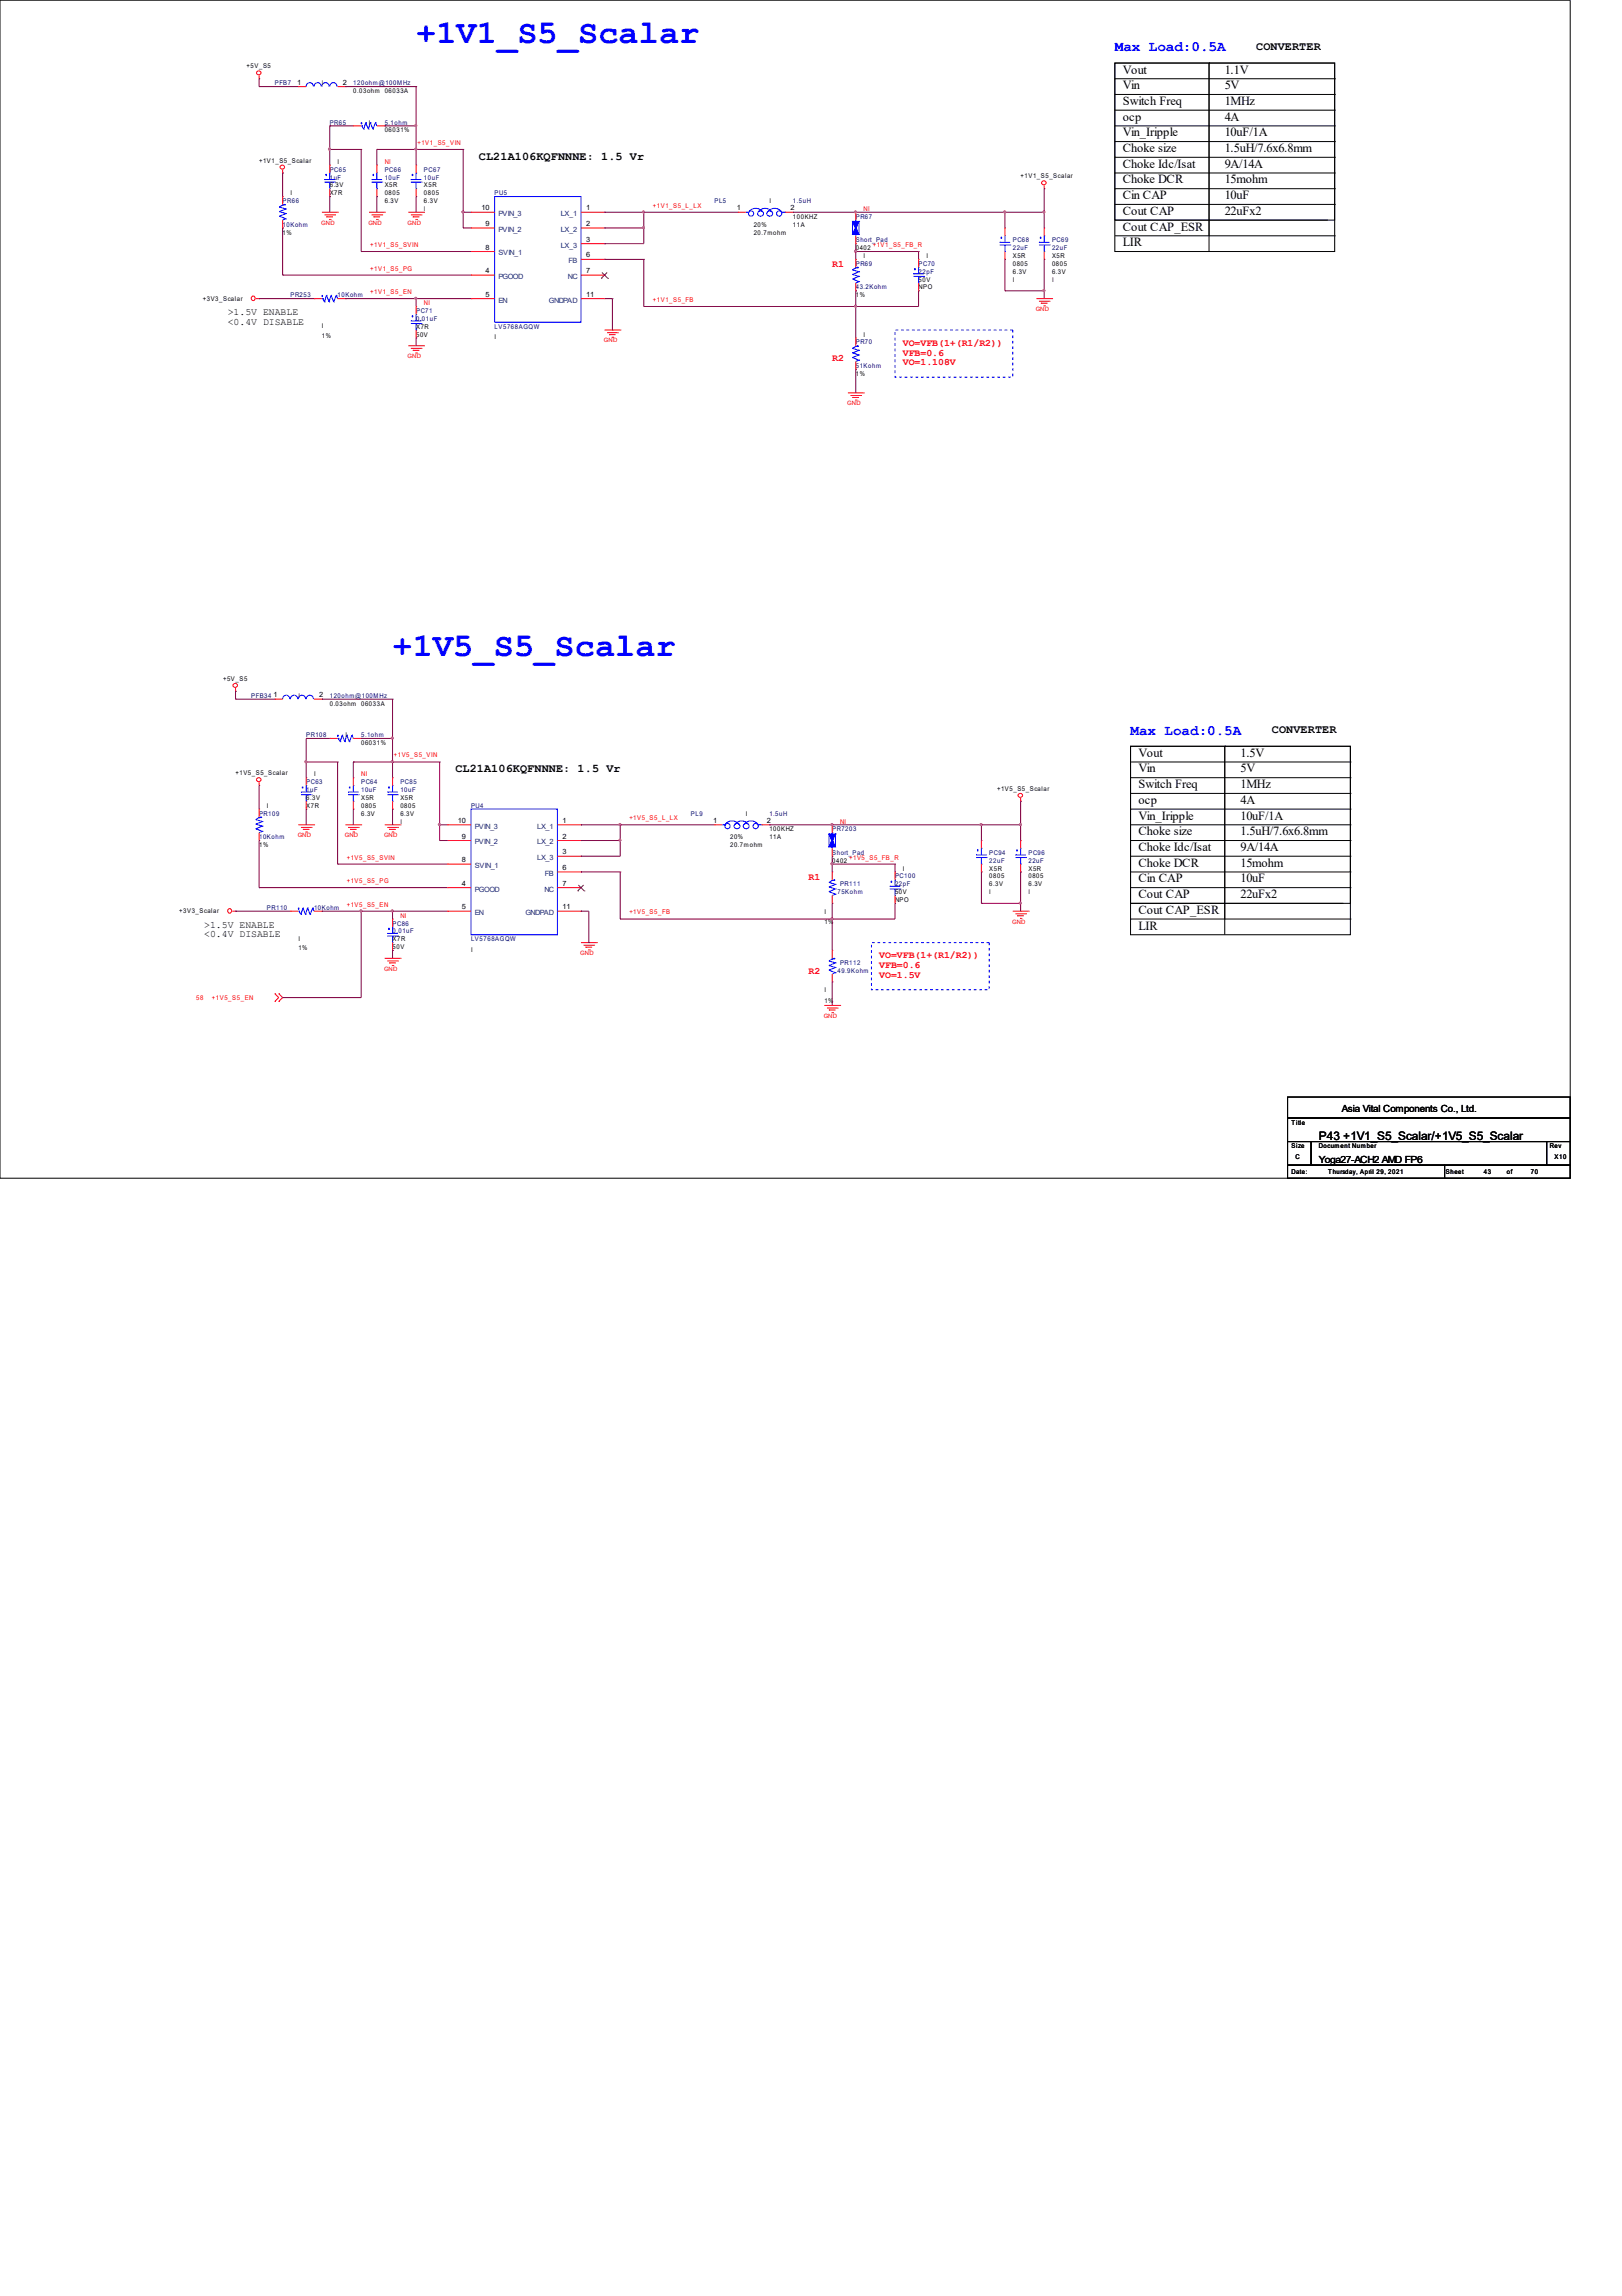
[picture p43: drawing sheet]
<svg xmlns="http://www.w3.org/2000/svg" width="210mm" height="297mm" viewBox="0 0 210 297" stroke-linecap="round" stroke-linejoin="round" font-family="sans-serif">
<defs><g id="words">
<g font-size="4.3" fill="#00f">
<text x="53.8" y="5.6">+1V1_S5_Scalar</text>
<text x="50.8" y="84.9">+1V5_S5_Scalar</text>
</g>
<g font-size="1.9" fill="#00f">
<text x="144.3" y="6.6">Max Load:0.5A</text>
<text x="146.3" y="95">Max Load:0.5A</text>
</g>
<g font-size="1.6">
<text x="145.3" y="11.5">Vin</text>
<text x="145.3" y="9.5">Vout</text>
<text x="158.5" y="9.5">1.1V</text>
<text x="158.5" y="11.5">5V</text>
<text x="145.3" y="13.6">Switch Freq</text>
<text x="145.3" y="17.6">Vin_Iripple</text>
<text x="145.3" y="15.6">ocp</text>
<text x="158.5" y="13.6">1MHz</text>
<text x="158.5" y="15.6">4A</text>
<text x="158.5" y="17.6">10uF/1A</text>
<text x="145.3" y="21.7">Choke Idc/Isat</text>
<text x="145.3" y="23.7">Choke DCR</text>
<text x="145.3" y="19.7">Choke size</text>
<text x="158.5" y="19.7">1.5uH/7.6x6.8mm</text>
<text x="158.5" y="23.7">15mohm</text>
<text x="158.5" y="21.7">9A/14A</text>
<text x="145.3" y="25.8">Cin CAP</text>
<text x="145.3" y="29.8">Cout CAP_ESR</text>
<text x="145.3" y="27.8">Cout CAP</text>
<text x="158.5" y="25.8">10uF</text>
<text x="158.5" y="27.8">22uFx2</text>
<text x="145.3" y="31.9">LIR</text>
<text x="147.3" y="102">Switch Freq</text>
<text x="147.3" y="99.9">Vin</text>
<text x="147.3" y="97.9">Vout</text>
<text x="160.5" y="97.9">1.5V</text>
<text x="160.5" y="99.9">5V</text>
<text x="160.5" y="102">1MHz</text>
<text x="147.3" y="106">Vin_Iripple</text>
<text x="147.3" y="104">ocp</text>
<text x="160.5" y="104">4A</text>
<text x="160.5" y="106">10uF/1A</text>
<text x="147.3" y="110.1">Choke Idc/Isat</text>
<text x="147.3" y="112.1">Choke DCR</text>
<text x="147.3" y="108.1">Choke size</text>
<text x="160.5" y="108.1">1.5uH/7.6x6.8mm</text>
<text x="160.5" y="112.1">15mohm</text>
<text x="160.5" y="110.1">9A/14A</text>
<text x="147.3" y="114.2">Cin CAP</text>
<text x="147.3" y="118.2">Cout CAP_ESR</text>
<text x="147.3" y="116.2">Cout CAP</text>
<text x="160.5" y="114.2">10uF</text>
<text x="160.5" y="116.2">22uFx2</text>
<text x="147.3" y="120.3">LIR</text>
</g>
<g font-size="1.5">
<text x="162.6" y="6.5">CONVERTER</text>
<text x="62" y="20.7">CL21A106KQFNNNE: 1.5 Vr</text>
<text x="164.6" y="94.9">CONVERTER</text>
<text x="58.9" y="99.9">CL21A106KQFNNNE: 1.5 Vr</text>
<text x="170.7" y="147.4">P43 +1V1_S5_Scalar/+1V5_S5_Scalar</text>
</g>
<g font-size="1.3" fill="#f00">
<text x="107.7" y="34.6">R1</text>
<text x="107.7" y="46.8">R2</text>
<text x="116.8" y="44.7">VO=VFB(1+(R1/R2))</text>
<text x="116.8" y="46">VFB=0.6</text>
<text x="116.8" y="47.3">VO=1.108V</text>
<text x="104.6" y="113.8">R1</text>
<text x="113.8" y="124">VO=VFB(1+(R1/R2))</text>
<text x="113.8" y="125.3">VFB=0.6</text>
<text x="104.6" y="126">R2</text>
<text x="113.8" y="126.5">VO=1.5V</text>
</g>
<g font-size="1.3">
<text x="29.5" y="40.8">&gt;1.5V ENABLE</text>
<text x="29.5" y="42">&lt;0.4V DISABLE</text>
<text x="26.4" y="120">&gt;1.5V ENABLE</text>
<text x="26.4" y="121.3">&lt;0.4V DISABLE</text>
<text x="173.7" y="143.9">Asia Vital Components Co., Ltd.</text>
<text x="170.7" y="150.5">Yoga27-ACH2 AMD FP6</text>
</g>
<g font-size=".9">
<text x="38.4" y="11">1</text>
<text x="44.4" y="11">2</text>
<text x="62.3" y="27.2">10</text>
<text x="62.8" y="29.2">9</text>
<text x="75.9" y="27.2">1</text>
<text x="75.9" y="29.2">2</text>
<text x="95.3" y="27.2">1</text>
<text x="102.3" y="27.2">2</text>
<text x="62.8" y="32.3">8</text>
<text x="62.8" y="35.3">4</text>
<text x="75.9" y="35.3">7</text>
<text x="75.9" y="33.3">6</text>
<text x="75.9" y="31.3">3</text>
<text x="62.8" y="38.4">5</text>
<text x="75.9" y="38.4">11</text>
<text x="35.4" y="90.2">1</text>
<text x="41.3" y="90.2">2</text>
<text x="59.3" y="106.5">10</text>
<text x="72.8" y="106.5">1</text>
<text x="92.3" y="106.5">1</text>
<text x="99.2" y="106.5">2</text>
<text x="59.8" y="111.5">8</text>
<text x="59.8" y="108.5">9</text>
<text x="72.8" y="112.6">6</text>
<text x="72.8" y="110.5">3</text>
<text x="72.8" y="108.5">2</text>
<text x="59.8" y="117.6">5</text>
<text x="59.8" y="114.6">4</text>
<text x="72.8" y="117.6">11</text>
<text x="72.8" y="114.6">7</text>
</g>
<g font-size=".9" fill="#004080">
<text x="64.5" y="28">PVIN_3</text>
<text x="72.6" y="28">LX_1</text>
<text x="64.5" y="33">SVIN_1</text>
<text x="64.5" y="30">PVIN_2</text>
<text x="72.6" y="32">LX_3</text>
<text x="72.6" y="30">LX_2</text>
<text x="73.6" y="34.1">FB</text>
<text x="64.5" y="39.1">EN</text>
<text x="64.5" y="36.1">PGOOD</text>
<text x="71" y="39.1">GNDPAD</text>
<text x="73.5" y="36.1">NC</text>
<text x="61.5" y="107.2">PVIN_3</text>
<text x="69.5" y="107.2">LX_1</text>
<text x="61.5" y="112.3">SVIN_1</text>
<text x="61.5" y="109.2">PVIN_2</text>
<text x="69.5" y="111.3">LX_3</text>
<text x="69.5" y="109.2">LX_2</text>
<text x="70.5" y="113.3">FB</text>
<text x="61.5" y="118.4">EN</text>
<text x="61.5" y="115.3">PGOOD</text>
<text x="68" y="118.4">GNDPAD</text>
<text x="70.4" y="115.3">NC</text>
</g>
<g font-size=".8">
<text x="31.9" y="8.8">+5V_S5</text>
<text x="45.7" y="12.1">0.03ohm</text>
<text x="47.8" y="16.1">I</text>
<text x="49.8" y="17.1">06031%</text>
<text x="49.8" y="12.1">06033A</text>
<text x="33.5" y="21">+1V1_S5_Scalar</text>
<text x="43.7" y="21.2">I</text>
<text x="132.1" y="23.1">+1V1_S5_Scalar</text>
<text x="37.6" y="25.3">I</text>
<text x="42.7" y="24.2">6.3V</text>
<text x="42.7" y="25.3">X7R</text>
<text x="49.8" y="26.3">6.3V</text>
<text x="49.8" y="24.2">X5R</text>
<text x="49.8" y="25.3">0805</text>
<text x="54.9" y="26.3">6.3V</text>
<text x="54.9" y="24.2">X5R</text>
<text x="54.9" y="25.3">0805</text>
<text x="97.5" y="29.3">20%</text>
<text x="99.6" y="26.3">I</text>
<text x="102.6" y="28.3">100KHZ</text>
<text x="102.6" y="29.3">11A</text>
<text x="36.6" y="30.3">1%</text>
<text x="97.5" y="30.3">20.7mohm</text>
<text x="110.7" y="32.4">0402</text>
<text x="111.8" y="33.4">I</text>
<text x="119.9" y="33.4">I</text>
<text x="131.1" y="35.4">6.3V</text>
<text x="131.1" y="33.4">X5R</text>
<text x="131.1" y="34.4">0805</text>
<text x="136.1" y="35.4">6.3V</text>
<text x="136.1" y="33.4">X5R</text>
<text x="136.1" y="34.4">0805</text>
<text x="26.2" y="38.9">+3V3_Scalar</text>
<text x="110.7" y="38.5">1%</text>
<text x="118.9" y="36.4">50V</text>
<text x="118.9" y="37.5">NPO</text>
<text x="41.7" y="42.4">I</text>
<text x="41.7" y="43.7">1%</text>
<text x="53.8" y="43.5">50V</text>
<text x="53.8" y="42.5">X7R</text>
<text x="64" y="43.9">I</text>
<text x="111.8" y="43.5">I</text>
<text x="110.7" y="48.6">1%</text>
<text x="28.9" y="88.1">+5V_S5</text>
<text x="42.7" y="91.3">0.03ohm</text>
<text x="44.7" y="95.4">I</text>
<text x="46.7" y="91.3">06033A</text>
<text x="30.5" y="100.3">+1V5_S5_Scalar</text>
<text x="40.6" y="100.4">I</text>
<text x="46.7" y="96.4">06031%</text>
<text x="34.5" y="104.5">I</text>
<text x="39.6" y="103.5">6.3V</text>
<text x="39.6" y="104.5">X7R</text>
<text x="46.7" y="105.5">6.3V</text>
<text x="46.7" y="103.5">X5R</text>
<text x="46.7" y="104.5">0805</text>
<text x="51.8" y="105.5">6.3V</text>
<text x="51.8" y="103.5">X5R</text>
<text x="51.8" y="104.5">0805</text>
<text x="96.5" y="105.5">I</text>
<text x="99.6" y="107.6">100KHZ</text>
<text x="129" y="102.3">+1V5_S5_Scalar</text>
<text x="33.5" y="109.6">1%</text>
<text x="94.5" y="108.6">20%</text>
<text x="94.5" y="109.6">20.7mohm</text>
<text x="99.6" y="108.6">11A</text>
<text x="107.7" y="111.6">0402</text>
<text x="116.8" y="112.6">I</text>
<text x="128" y="112.6">X5R</text>
<text x="128" y="113.7">0805</text>
<text x="133.1" y="112.6">X5R</text>
<text x="133.1" y="113.7">0805</text>
<text x="23.2" y="118.1">+3V3_Scalar</text>
<text x="106.7" y="118.2">I</text>
<text x="106.7" y="119.6">1%</text>
<text x="115.8" y="115.7">50V</text>
<text x="115.8" y="116.7">NPO</text>
<text x="128" y="114.7">6.3V</text>
<text x="133.1" y="114.7">6.3V</text>
<text x="38.6" y="121.7">I</text>
<text x="38.6" y="123">1%</text>
<text x="50.8" y="122.8">50V</text>
<text x="50.8" y="121.8">X7R</text>
<text x="61" y="123.1">I</text>
<text x="106.7" y="128.4">I</text>
<text x="106.7" y="129.7">1%</text>
<text x="167.1" y="145.5">Title</text>
<text x="167.1" y="148.5">Size</text>
<text x="167.6" y="149.9">C</text>
<text x="170.7" y="148.5">Document Number</text>
<text x="200.6" y="148.5">Rev</text>
<text x="201.2" y="149.9">X10</text>
<text x="167.1" y="151.9">Date:</text>
<text x="171.9" y="151.9">Thursday, April 29, 2021</text>
<text x="187.1" y="151.8">Sheet</text>
<text x="192" y="151.9">43</text>
<text x="195" y="151.8">of</text>
<text x="198.1" y="151.9">70</text>
</g>
<g font-size=".8" fill="#000080">
<text x="35.6" y="11">PFB7</text>
<text x="45.7" y="11">120ohm@100MHz</text>
<text x="42.7" y="16.1">PR65</text>
<text x="49.8" y="16.1">5.1ohm</text>
<text x="42.7" y="22.2">PC65</text>
<text x="42.7" y="23.2">1uF</text>
<text x="49.8" y="22.2">PC66</text>
<text x="49.8" y="23.2">10uF</text>
<text x="54.9" y="22.2">PC67</text>
<text x="54.9" y="23.2">10uF</text>
<text x="36.6" y="26.3">PR66</text>
<text x="36.6" y="29.3">10Kohm</text>
<text x="64" y="25.3">PU5</text>
<text x="92.5" y="26.3">PL5</text>
<text x="102.6" y="26.3">1.5uH</text>
<text x="110.7" y="28.3">PR67</text>
<text x="110.7" y="31.4">Short_Pad</text>
<text x="110.7" y="34.4">PR69</text>
<text x="118.9" y="34.4">PC70</text>
<text x="118.9" y="35.4">22pF</text>
<text x="131.1" y="31.4">PC68</text>
<text x="131.1" y="32.4">22uF</text>
<text x="136.1" y="31.4">PC69</text>
<text x="136.1" y="32.4">22uF</text>
<text x="37.6" y="38.5">PR253</text>
<text x="43.7" y="38.5">10Kohm</text>
<text x="53.8" y="40.5">PC71</text>
<text x="53.8" y="41.5">0.01uF</text>
<text x="110.7" y="37.5">43.2Kohm</text>
<text x="64" y="42.5">LV5768AGQW</text>
<text x="110.7" y="44.6">PR70</text>
<text x="110.7" y="47.6">51Kohm</text>
<text x="32.5" y="90.3">PFB34</text>
<text x="39.6" y="95.4">PR108</text>
<text x="42.7" y="90.3">120ohm@100MHz</text>
<text x="46.7" y="95.4">5.1ohm</text>
<text x="39.6" y="101.5">PC63</text>
<text x="46.7" y="101.5">PC64</text>
<text x="51.8" y="101.5">PC85</text>
<text x="33.5" y="105.5">PR109</text>
<text x="39.6" y="102.5">1uF</text>
<text x="46.7" y="102.5">10uF</text>
<text x="51.8" y="102.5">10uF</text>
<text x="61" y="104.5">PU4</text>
<text x="89.4" y="105.5">PL9</text>
<text x="99.6" y="105.5">1.5uH</text>
<text x="107.7" y="107.6">PR7203</text>
<text x="33.5" y="108.6">10Kohm</text>
<text x="107.7" y="110.6">Short_Pad</text>
<text x="115.8" y="113.7">PC100</text>
<text x="128" y="110.6">PC94</text>
<text x="128" y="111.6">22uF</text>
<text x="133.1" y="110.6">PC96</text>
<text x="133.1" y="111.6">22uF</text>
<text x="34.5" y="117.7">PR110</text>
<text x="40.6" y="117.7">10Kohm</text>
<text x="50.8" y="119.7">PC86</text>
<text x="108.4" y="115.7">75Kohm</text>
<text x="108.7" y="114.7">PR111</text>
<text x="115.8" y="114.7">22pF</text>
<text x="50.8" y="120.8">0.01uF</text>
<text x="61" y="121.8">LV5768AGQW</text>
<text x="108.4" y="125.8">49.9Kohm</text>
<text x="108.7" y="124.8">PR112</text>
</g>
<g font-size=".8" fill="#400040">
<text x="41.7" y="11">I</text>
<text x="54.9" y="27.3">I</text>
<text x="136.1" y="36.4">I</text>
<text x="38.6" y="90.3">I</text>
<text x="51.8" y="106.5">I</text>
<text x="133.1" y="115.7">I</text>
</g>
<g font-size=".8" fill="#f00">
<text x="49.8" y="21.2">NI</text>
<text x="54" y="18.7">+1V1_S5_VIN</text>
<text x="41.6" y="29.1">GND</text>
<text x="47.7" y="29.1">GND</text>
<text x="52.7" y="29.1">GND</text>
<text x="84.5" y="26.9">+1V1_S5_L_LX</text>
<text x="111.8" y="27.3">NI</text>
<text x="47.9" y="31.9">+1V1_S5_SVIN</text>
<text x="47.9" y="35">+1V1_S5_PG</text>
<text x="112.9" y="31.9">+1V1_S5_FB_R</text>
<text x="47.9" y="38">+1V1_S5_EN</text>
<text x="54.9" y="39.5">NI</text>
<text x="84.5" y="39.1">+1V1_S5_FB</text>
<text x="134" y="40.2">GND</text>
<text x="52.7" y="46.3">GND</text>
<text x="78.1" y="44.3">GND</text>
<text x="109.6" y="52.4">GND</text>
<text x="46.7" y="100.4">NI</text>
<text x="51" y="98">+1V5_S5_VIN</text>
<text x="81.4" y="106.1">+1V5_S5_L_LX</text>
<text x="108.7" y="106.5">NI</text>
<text x="38.5" y="108.3">GND</text>
<text x="44.6" y="108.3">GND</text>
<text x="44.9" y="111.2">+1V5_S5_SVIN</text>
<text x="49.7" y="108.3">GND</text>
<text x="109.9" y="111.2">+1V5_S5_FB_R</text>
<text x="44.9" y="117.3">+1V5_S5_EN</text>
<text x="44.9" y="114.2">+1V5_S5_PG</text>
<text x="51.8" y="118.7">NI</text>
<text x="81.4" y="118.3">+1V5_S5_FB</text>
<text x="131" y="119.5">GND</text>
<text x="49.7" y="125.6">GND</text>
<text x="75.1" y="123.6">GND</text>
<text x="25.4" y="129.4">58</text>
<text x="27.4" y="129.4">+1V5_S5_EN</text>
<text x="106.6" y="131.7">GND</text>
</g>
<g font-size=".8" fill="#400000">
<text x="131.1" y="36.4">I</text>
<text x="128" y="115.7">I</text>
</g>
</g></defs>
<g fill="none" stroke="#000" stroke-width=".13">
<path d="M0 0h203.2v152.4h-203.2zM144.3 10.2h28.4M144.3 12.2h28.4M144.3 14.3h28.4M144.3 16.3h28.4M144.3 18.3h28.4M144.3 8.2h28.4v20.3h-28.4zM144.3 8.2h28.4v24.3h-28.4zM156.5 8.2h.1M156.5 8.2v24.3M172.7 10.2h.1M172.7 12.2h.1"/>
<path d="M172.7 14.3h.1M172.7 16.3h.1M172.7 18.3h.1M144.3 28.5h27.4M144.3 20.3h28.4M144.3 22.4h28.4M144.3 24.4h28.4M144.3 26.4h28.4M144.3 30.5h28.4M171.7 28.5h.1M172.7 20.3h.1M172.7 22.4h.1"/>
<path d="M172.7 24.4h.1M172.7 26.4h.1M172.7 30.5h.1M146.3 96.5h28.5v20.4h-28.5zM146.3 96.5h28.5v24.4h-28.5zM146.3 98.6h28.5M158.5 96.5h.1M158.5 96.5v24.4M174.8 98.6h.1M146.3 116.9h27.4M146.3 100.6h28.5M146.3 102.6h28.5"/>
<path d="M146.3 104.7h28.5M146.3 106.7h28.5M146.3 108.7h28.5M146.3 110.8h28.5M146.3 112.8h28.5M146.3 114.8h28.5M146.3 118.9h28.5M173.7 116.9h.1M174.8 100.6h.1M174.8 102.6h.1M174.8 104.7h.1M174.8 106.7h.1"/>
<path d="M174.8 108.7h.1M174.8 110.8h.1M174.8 112.8h.1M174.8 114.8h.1M174.8 118.9h.1M166.6 150.7h20.3v1.7h-20.3zM166.6 147.7h3.1v3h-3.1zM166.6 141.9h36.6v2.7h-36.6zM166.6 144.6h36.6v3.1h-36.6zM169.7 147.7h30.5v3h-30.5zM186.9 150.7h16.3v1.7h-16.3zM200.2 147.7h3v3h-3z"/>
</g>
<path d="M115.8 42.7h15.3v6.1h-15.3zM112.8 121.9h15.2v6.1h-15.2z" fill="none" stroke="#00f" stroke-width=".13" stroke-dasharray=".4 .4 .4 .4 .4 .4 .4 .4" stroke-linecap="butt"/>
<g fill="none" stroke="#f00" stroke-width=".13">
<path d="M33.5 10.2h.1M33.5 9.8v.4M38.6 11.2h1M38.6 11.2h.1M43.7 11.2h1M44.7 11.2h.1M45.7 16.3h1M45.7 16.3h.1M48.8 16.3h1M49.8 16.3h.1M33.1 38.6h.4M33.5 38.6h.1"/>
<path d="M36.6 22.4h.1M36.6 25.4h.1M36.6 29.5h.1M36.6 22v.4M36.6 25.4v1M36.6 28.5v1M40.6 38.6h.1M40.6 38.6h1.1M41.7 27.5h2M42 27.8h1.3M42.2 28.1h.1M42.2 28.1h.9"/>
<path d="M42.6 28.4h.2M42.7 21.4h.1M42.7 25.4h.1M42.7 21.4v1M42.7 24.4v1M42.8 28.4h.1M43.3 27.8h.1M43.7 27.5h.1M43.7 38.6h1M44.7 38.6h.1M47.8 27.5h2M48.1 27.8h1.3"/>
<path d="M48.3 28.1h.1M48.3 28.1h.9M48.7 28.4h.2M48.8 21.4h.1M48.8 25.4h.1M48.8 21.4v1M48.8 24.4v1M48.9 28.4h.1M49.4 27.8h.1M49.8 27.5h.1M52.8 27.5h2.1M53.2 27.8h1.3"/>
<path d="M53.4 28.1h.9M53.4 28.1h.1M53.8 28.4h.1M53.8 39.7h.1M53.8 21.4h.1M53.8 25.4h.1M53.8 21.4v1M53.8 24.4v1M53.8 39.7v1M53.9 28.4h.1M54.5 27.8h.1M54.9 27.5h.1"/>
<path d="M61 27.5h3M61 38.6h3M61 35.6h3M61 32.5h3M61 29.5h3M61 27.5h.1M61 32.5h.1M61 38.6h.1M61 29.5h.1M61 35.6h.1M75.2 27.5h3M75.2 38.6h3"/>
<path d="M75.2 35.6h3M75.2 29.5h3M75.2 31.5h3M75.2 33.6h3M78.2 35.6h.1M78.2 27.5h.1M78.2 31.5h.1M78.2 29.5h.1M78.2 33.6h.1M78.2 38.6h.1M95.5 27.5h.1M95.5 27.5h1"/>
<path d="M101.6 27.5h1M102.6 27.5h.1M110.7 27.5h.1M110.7 31.5h.1M110.7 33.6h.1M110.7 37.6h.1M110.7 27.5v1M110.7 30.5v1M110.7 33.6v1M110.7 36.6v1M118.9 33.6h.1M118.9 37.6h.1"/>
<path d="M118.9 33.6v1M118.9 36.6v1M130 29.5h.1M130 33.6h.1M130 29.5v1M130 32.5v1.1M134.1 38.6h2M134.5 39h1.3M134.7 39.2h.9M134.7 39.2h.1M135 39.6h.2M135.1 24.4h.1"/>
<path d="M135.1 29.5h.1M135.1 33.6h.1M135.1 24v.4M135.1 29.5v1M135.1 32.5v1.1M135.2 39.6h.1M135.8 39h.1M136.1 38.6h.1M52.8 44.7h2.1M53.2 45.1h1.3M53.4 45.3h.9M53.4 45.3h.1"/>
<path d="M53.8 45.7h.1M53.8 43.7h.1M53.8 42.7v1M53.9 45.7h.1M54.5 45.1h.1M54.9 44.7h.1M78.2 42.7h2.1M78.6 43h1.3M78.8 43.3h.9M78.8 43.3h.1M79.2 43.6h.1M79.3 43.6h.1"/>
<path d="M79.9 43h.1M80.3 42.7h.1M109.7 50.8h2.1M110.1 51.2h1.3M110.3 51.4h.9M110.3 51.4h.1M110.7 51.8h.1M110.7 43.7h.1M110.7 47.8h.1M110.7 43.7v1M110.7 46.8v1M110.8 51.8h.1"/>
<path d="M111.4 51.2h.1M111.8 50.8h.1M30.5 89.4h.1M30.5 89v.4M35.6 90.5h1M35.6 90.5h.1M40.6 90.5h1.1M41.7 90.5h.1M42.7 95.5h1M42.7 95.5h.1M45.7 95.5h1M46.7 95.5h.1"/>
<path d="M30.1 117.9h.4M30.5 117.9h.1M33.5 101.6h.1M33.5 104.7h.1M33.5 108.7h.1M33.5 101.2v.4M33.5 104.7v1M33.5 107.7v1M37.6 117.9h.1M37.6 117.9h1M38.6 106.7h2M38.9 107h1.4"/>
<path d="M39.2 107.3h.8M39.2 107.3h.1M39.5 107.6h.2M39.6 100.6h.1M39.6 104.7h.1M39.6 100.6v1M39.6 103.7v1M39.7 107.6h.1M40.3 107h.1M40.6 106.7h.1M40.6 117.9h1.1M41.7 117.9h.1"/>
<path d="M44.7 106.7h2M45 107h1.4M45.3 107.3h.1M45.3 107.3h.8M45.6 107.6h.2M45.7 100.6h.1M45.7 104.7h.1M45.7 100.6v1M45.7 103.7v1M45.8 107.6h.1M46.4 107h.1M46.7 106.7h.1"/>
<path d="M49.8 106.7h2M50.1 107h1.4M50.4 107.3h.8M50.4 107.3h.1M50.7 107.6h.2M50.8 118.9h.1M50.8 100.6h.1M50.8 104.7h.1M50.8 100.6v1M50.8 103.7v1M50.8 118.9v1M50.9 107.6h.1"/>
<path d="M51.5 107h.1M51.8 106.7h.1M57.9 106.7h3.1M57.9 117.9h3.1M57.9 114.8h3.1M57.9 111.8h3.1M57.9 108.7h3.1M57.9 106.7h.1M57.9 111.8h.1M57.9 117.9h.1M57.9 108.7h.1M57.9 114.8h.1"/>
<path d="M72.1 106.7h3.1M72.1 117.9h3.1M72.1 114.8h3.1M72.1 108.7h3.1M72.1 110.8h3.1M72.1 112.8h3.1M75.2 114.8h.1M75.2 106.7h.1M75.2 110.8h.1M75.2 108.7h.1M75.2 112.8h.1M75.2 117.9h.1"/>
<path d="M92.5 106.7h.1M92.5 106.7h1M98.6 106.7h1M99.6 106.7h.1M107.7 112.8h.1M107.7 116.9h.1M107.7 106.7h.1M107.7 110.8h.1M107.7 106.7v1M107.7 109.8v1M107.7 112.8v1M107.7 115.9v1"/>
<path d="M115.8 112.8h.1M115.8 116.9h.1M115.8 112.8v1M115.8 115.9v1M127 108.7h.1M127 112.8h.1M127 108.7v1.1M127 111.8v1M131.1 117.9h2M131.4 118.2h1.4M131.7 118.5h.8M131.7 118.5h.1"/>
<path d="M132 118.8h.2M132.1 103.7h.1M132.1 108.7h.1M132.1 112.8h.1M132.1 103.2v.5M132.1 108.7v1.1M132.1 111.8v1M132.2 118.8h.1M132.8 118.2h.1M133.1 117.9h.1M35.6 128.6l.5 .5-.5 .5M35.6 129.6h.1"/>
<path d="M35.6 128.6h.1M36.1 128.6h.1M36.1 129.6h.1M36.1 128.6l.5 .5-.5 .5M49.8 124h2M50.1 124.3h1.4M50.4 124.6h.8M50.4 124.6h.1M50.7 124.9h.2M50.8 123h.1M50.8 121.9v1.1M50.9 124.9h.1"/>
<path d="M51.5 124.3h.1M51.8 124h.1M75.2 121.9h2M75.5 122.3h1.4M75.8 122.5h.8M75.8 122.5h.1M76.1 122.9h.2M76.3 122.9h.1M76.9 122.3h.1M77.2 121.9h.1M106.7 130.1h2M107 130.4h1.4"/>
<path d="M107.3 130.7h.1M107.3 130.7h.8M107.6 131h.2M107.7 123h.1M107.7 127h.1M107.7 123v1M107.7 126v1M107.8 131h.1M108.4 130.4h.1M108.7 130.1h.1"/>
<circle cx="33.5" cy="9.4" r=".28"/>
<circle cx="32.7" cy="38.6" r=".28"/>
<circle cx="36.6" cy="21.6" r=".28"/>
<circle cx="135.1" cy="23.7" r=".28"/>
<circle cx="30.5" cy="88.7" r=".28"/>
<circle cx="29.7" cy="117.8" r=".28"/>
<circle cx="33.5" cy="100.9" r=".28"/>
<circle cx="132.1" cy="102.9" r=".28"/>
</g>
<g fill="none" stroke="#00f" stroke-width=".13">
<path d="M40.6 11.2a.47 .47 0 0 0-.5-.5 .47 .47 0 0 0-.5 .5M41.6 11.2a.47 .47 0 0 0-.5-.5 .47 .47 0 0 0-.5 .5M42.6 11.2a.47 .47 0 0 0-.5-.5 .47 .47 0 0 0-.4 .5M43.6 11.2a.47 .47 0 0 0-.5-.5 .47 .47 0 0 0-.4 .5M46.7 16.3h.1M46.8 16.3h.1M46.8 16.3l.3 .4M47.1 16.7h.1M47.3 15.9l.4 .8M47.3 15.9h.1M47.3 15.9l-.2 .8M47.7 16.7h.1"/>
<path d="M47.9 15.9h.1M47.9 15.9l-.2 .8M47.9 15.9l.4 .8M48.3 16.7h.1M48.6 15.9h.1M48.6 15.9l-.3 .8M48.6 15.9l.2 .4M36.2 28l.8 .3M36.2 27.4l.8 .2M36.2 26.8l.8 .2M36.2 28h.1M36.2 27.4h.1"/>
<path d="M36.2 26.8h.1M36.6 26.5h.1M36.6 26.4v.1M36.6 26.5l-.4 .3M37 28.3h.1M37 27.6h.1M37 27h.1M37 28.3l-.4 .2M37 27.6l-.8 .4M37 27l-.8 .4M41.7 38.6h.1M41.7 38.6l.3 .5"/>
<path d="M42 23.2h1.3M42 39.1h.1M42 23.2h.1M42 23.6h1.3M42.2 38.2l.4 .9M42.2 38.2h.1M42.2 38.2l-.2 .9M42.6 39.1h.1M42.7 24.4h.1M42.7 22.4h.1M42.7 22.4v.8M42.7 23.6v.8"/>
<path d="M42.8 38.2l.4 .9M42.8 38.2h.1M42.8 38.2l-.2 .9M43.2 39.1h.1M43.3 23.6h.1M43.5 38.2l.2 .4M43.5 38.2h.1M43.5 38.2l-.3 .9M48.1 23.2h1.3M48.1 23.2h.1M48.1 23.6h1.3M48.8 24.4h.1"/>
<path d="M48.8 22.4h.1M48.8 22.4v.8M48.8 23.6v.8M49.4 23.6h.1M53.2 23.2h1.3M53.2 23.2h.1M53.2 23.6h1.3M53.8 24.4h.1M53.8 22.4h.1M53.8 22.4v.8M53.8 23.6v.8M54.5 23.6h.1"/>
<path d="M64 25.4h11.2v16.3h-11.2zM96.5 27.5h.4M96.9 27.5h.1M96.9 27.4a1.13 1.13 0 0 1 1.8 0M98.1 27.4a1.05 1.05 0 0 1 1.8 0M99.4 27.4a1.13 1.13 0 0 1 1.7 0M101.2 27.5h.4M101.6 27.5h.1M110.3 36.1l.9 .3M110.3 35.5l.9 .3M110.3 34.9l.9 .3M110.3 28.6h.1"/>
<path d="M110.3 36.1h.1M110.3 35.5h.1M110.3 34.9h.1M110.3 28.6v1.7M110.7 34.7l-.4 .2M110.7 30.3h.1M110.7 28.5h.1M110.7 34.7h.1M110.7 28.5v.1M110.7 30.3v.2M110.7 34.6v.1M111.2 28.6h.1"/>
<path d="M111.2 36.4h.1M111.2 35.8h.1M111.2 35.2h.1M111.2 28.6v1.7M111.2 35.8l-.9 .3M111.2 35.2l-.9 .3M111.2 36.4l-.5 .2M118.2 35.4h1.3M118.2 35.4h.1M118.2 35.8h1.3M118.9 36.6h.1M118.9 34.6h.1"/>
<path d="M118.9 34.6v.8M118.9 35.8v.8M119.5 35.8h.1M129.4 31.4h1.3M129.4 31.4h.1M129.4 31.7h1.3M130 32.5h.1M130 30.5h.1M130 30.5v.9M130 31.7v.8M130.7 31.7h.1M134.5 31.4h1.3"/>
<path d="M134.5 31.4h.1M134.5 31.7h1.3M135.1 32.5h.1M135.1 30.5h.1M135.1 30.5v.9M135.1 31.7v.8M135.8 31.7h.1M53.2 41.5h1.3M53.2 41.5h.1M53.2 41.9h1.3M53.8 42.7h.1M53.8 40.7h.1"/>
<path d="M53.8 40.7v.8M53.8 41.9v.8M54.5 41.9h.1M110.3 46.3l.9 .3M110.3 45.7l.9 .2M110.3 45.1l.9 .2M110.3 46.3h.1M110.3 45.7h.1M110.3 45.1h.1M110.7 44.8l-.4 .3M110.7 44.8h.1M110.7 44.7v.1"/>
<path d="M111.2 46.6h.1M111.2 45.9h.1M111.2 45.3h.1M111.2 45.9l-.9 .4M111.2 45.3l-.9 .4M111.2 46.6l-.5 .2M37.5 90.4a.47 .47 0 0 0-.5-.5 .47 .47 0 0 0-.4 .6M38.5 90.4a.47 .47 0 0 0-.4-.5 .47 .47 0 0 0-.5 .6M39.5 90.4a.47 .47 0 0 0-.4-.5 .47 .47 0 0 0-.5 .6M40.6 90.4a.47 .47 0 0 0-.5-.5 .47 .47 0 0 0-.5 .6M43.7 95.5h.1M43.8 95.5h.1"/>
<path d="M43.8 95.5l.2 .5M44 96h.1M44.3 95.1h.1M44.3 95.1l-.3 .9M44.3 95.1l.3 .9M44.6 96h.1M44.9 95.1h.1M44.9 95.1l-.3 .9M44.9 95.1l.3 .9M45.2 96h.1M45.6 95.1h.1M45.6 95.1l-.4 .9"/>
<path d="M45.6 95.1l.1 .4M33.1 107.2h.1M33.1 106.6h.1M33.1 106h.1M33.1 107.2l.9 .4M33.1 106.6l.9 .3M33.1 106l.9 .3M33.5 105.8l-.4 .2M33.5 105.8h.1M33.5 105.7v.1M34 106.9l-.9 .3M34 106.3l-.9 .3"/>
<path d="M34 107.6h.1M34 106.9h.1M34 106.3h.1M34 107.6l-.5 .1M38.6 117.9h.1M38.7 117.9h.1M38.7 117.9l.2 .4M38.9 102.5h1.4M38.9 118.3h.1M38.9 102.5h.1M38.9 102.8h1.4M39.2 117.5l.3 .8"/>
<path d="M39.2 117.5h.1M39.2 117.5l-.3 .8M39.5 118.3h.1M39.6 103.7h.1M39.6 101.6h.1M39.6 101.6v.9M39.6 102.8v.9M39.8 117.5l.3 .8M39.8 117.5h.1M39.8 117.5l-.3 .8M40.1 118.3h.1M40.3 102.8h.1"/>
<path d="M40.5 117.5l.1 .4M40.5 117.5h.1M40.5 117.5l-.4 .8M45 102.5h.1M45 102.8h1.4M45 102.5h1.4M45.7 103.7h.1M45.7 101.6h.1M45.7 101.6v.9M45.7 102.8v.9M46.4 102.8h.1M50.1 102.5h1.4"/>
<path d="M50.1 102.5h.1M50.1 102.8h1.4M50.8 119.9h.1M50.8 103.7h.1M50.8 101.6h.1M50.8 101.6v.9M50.8 102.8v.9M50.8 119.9v.9M51.5 102.8h.1M61 104.7h11.1v16.2h-11.1zM93.5 106.7h.3M93.8 106.7h.1"/>
<path d="M93.9 106.6a1.13 1.13 0 0 1 1.7 0M95.1 106.7a1.05 1.05 0 0 1 1.8 0M96.3 106.6a1.13 1.13 0 0 1 1.8 0M98.1 106.7h.5M98.6 106.7h.1M107.3 115.3h.1M107.3 114.8h.1M107.3 114.2h.1M107.3 107.9h.1M107.3 107.9v1.7M107.3 115.3l.8 .4M107.3 114.8l.8 .2"/>
<path d="M107.3 114.2l.8 .2M107.7 113.9l-.4 .3M107.7 113.9h.1M107.7 109.6h.1M107.7 107.7h.1M107.7 107.7v.2M107.7 109.6v.2M107.7 113.8v.1M108.1 115l-.8 .3M108.1 114.4l-.8 .4M108.1 115.7l-.4 .2M108.1 115.7h.1"/>
<path d="M108.1 115h.1M108.1 114.4h.1M108.1 107.9h.1M108.1 107.9v1.7M115.1 114.7h1.4M115.1 114.7h.1M115.1 115h1.4M115.8 115.9h.1M115.8 113.8h.1M115.8 113.8v.9M115.8 115v.9M116.5 115h.1"/>
<path d="M126.3 110.6h.1M126.3 110.9h1.4M126.3 110.6h1.4M127 111.8h.1M127 109.8h.1M127 109.8v.8M127 110.9v.9M127.7 110.9h.1M131.4 110.6h1.4M131.4 110.6h.1M131.4 110.9h1.4M132.1 111.8h.1"/>
<path d="M132.1 109.8h.1M132.1 109.8v.8M132.1 110.9v.9M132.8 110.9h.1M50.1 120.8h1.4M50.1 120.8h.1M50.1 121.1h1.4M50.8 121.9h.1M50.8 121.1v.8M51.5 121.1h.1M107.3 125.5h.1M107.3 124.9h.1"/>
<path d="M107.3 124.3h.1M107.3 125.5l.8 .3M107.3 124.9l.8 .3M107.3 124.3l.8 .3M107.7 124.1l-.4 .2M107.7 124.1h.1M107.7 124v.1M108.1 125.2l-.8 .3M108.1 124.6l-.8 .3M108.1 125.8l-.4 .2M108.1 125.8h.1M108.1 125.2h.1"/>
<path d="M108.1 124.6h.1"/>
<circle cx="97.2" cy="27.6" r=".34"/>
<circle cx="98.4" cy="27.6" r=".36"/>
<circle cx="99.6" cy="27.6" r=".36"/>
<circle cx="100.8" cy="27.6" r=".34"/>
<circle cx="94.1" cy="106.9" r=".34"/>
<circle cx="95.4" cy="106.9" r=".36"/>
<circle cx="96.6" cy="106.9" r=".36"/>
<circle cx="97.8" cy="106.9" r=".34"/>
</g>
<path d="M77.8 36h.1M77.9 35.2l.8 .8M78.6 35.2l-.8 .8M78.7 36h.1M74.8 115.3h.1M74.8 114.5l.8 .8M75.5 114.5l-.7 .8M75.6 115.3h.1" fill="none" stroke="#804000" stroke-width=".13"/>
<g fill="#00f" stroke="#00f" stroke-width=".13">
<path d="M45.2 101.8l.1 .2z" fill-rule="evenodd"/>
<path d="M118.4 34.8v.1z" fill-rule="evenodd"/>
<path d="M110.9 44.7l.2 .1z" fill-rule="evenodd"/>
<path d="M48.3 22.6v.1z" fill-rule="evenodd"/>
<path d="M50.3 120.1v.2z" fill-rule="evenodd"/>
<path d="M53.4 40.9v.1z" fill-rule="evenodd"/>
<path d="M53.4 22.6v.1z" fill-rule="evenodd"/>
<path d="M33.7 105.7h.2z" fill-rule="evenodd"/>
<path d="M134.6 30.7l.1 .1z" fill-rule="evenodd"/>
<path d="M41.7 38.2v.2z" fill-rule="evenodd"/>
<path d="M36.8 26.5h.1z" fill-rule="evenodd"/>
<path d="M107.9 124h.1z" fill-rule="evenodd"/>
<path d="M43.7 95.1v.2z" fill-rule="evenodd"/>
<path d="M126.5 110v.1z" fill-rule="evenodd"/>
<path d="M38.6 117.5l.1 .1z" fill-rule="evenodd"/>
<path d="M110.7 29.3l.5 1h-.9z" fill-rule="evenodd"/>
<path d="M110.3 28.6h.9l-.5 1.1z" fill-rule="evenodd"/>
<path d="M107.9 113.8l.1 .1z" fill-rule="evenodd"/>
<path d="M115.3 114l.1 .2z" fill-rule="evenodd"/>
<path d="M131.6 110v.1z" fill-rule="evenodd"/>
<path d="M129.6 30.7v.1z" fill-rule="evenodd"/>
<path d="M50.3 101.8v.2z" fill-rule="evenodd"/>
<path d="M107.7 108.6l.4 1h-.8z" fill-rule="evenodd"/>
<path d="M107.3 107.9h.8l-.4 1z" fill-rule="evenodd"/>
<path d="M110.9 34.6h.2z" fill-rule="evenodd"/>
<path d="M42.2 22.6v.1z" fill-rule="evenodd"/>
<path d="M46.7 15.9l.1 .1z" fill-rule="evenodd"/>
<path d="M39.1 101.8l.1 .2z" fill-rule="evenodd"/>
</g>
<g fill="none" stroke="#800040" stroke-width=".13">
<path d="M33.5 10.2h.1M33.5 11.2h.1M33.5 10.2v1M33.5 11.2h5.1M42.7 19.3h4M42.7 19.3h.1M42.7 16.3h.1M42.7 16.3v5.1M42.7 16.3h3M44.7 11.2h9.1M44.7 11.2h.1M46.7 19.3h.1"/>
<path d="M46.7 19.3v13.2M48.8 19.3h11.1M48.8 19.3h.1M48.8 19.3v2.1M49.8 16.3h.1M49.8 16.3h4M53.8 19.3h.1M53.8 11.2h.1M53.8 16.3h.1M53.8 11.2v10.2M59.9 19.3h.1M59.9 19.3v10.2"/>
<path d="M33.5 38.6h7.1M33.5 38.6h.1M36.6 35.6h24.4M36.6 22.4h.1M36.6 29.5h.1M36.6 35.6h.1M36.6 22.4v3M36.6 29.5v6.1M42.7 25.4h.1M42.7 25.4v2.1M44.7 38.6h16.3M44.7 38.6h.1"/>
<path d="M46.7 32.5h.1M46.7 32.5h14.3M48.8 25.4h.1M48.8 25.4v2.1M53.8 38.6h.1M53.8 25.4h.1M53.8 25.4v2.1M53.8 38.6v1.1M59.9 29.5h.1M59.9 27.5h.1M59.9 27.5h1.1M59.9 29.5h1.1"/>
<path d="M78.2 27.5h.1M78.2 33.6h.1M78.2 31.5h.1M78.2 29.5h.1M78.2 38.6h1M78.2 27.5h17.3M78.2 29.5h5.1M78.2 33.6h5.1M79.2 38.6h.1M79.2 38.6v4.1M83.3 27.5h.1M83.3 33.6h.1"/>
<path d="M83.3 39.7h.1M83.3 29.5h.1M83.3 27.5v4h-5.1M83.3 33.6v6.1M102.6 27.5h32.5M110.7 32.5h8.2M110.7 27.5h.1M110.7 39.7h.1M110.7 37.6h.1M110.7 32.5h.1M110.7 31.5v2.1M110.7 37.6v6.1"/>
<path d="M118.9 32.5h.1M118.9 37.6h.1M118.9 37.6v2.1h-35.6M118.9 32.5v1.1M130 37.6h5.1M130 27.5h.1M130 37.6h.1M130 33.6h.1M130 27.5v2M130 33.6v4M135.1 27.5h.1M135.1 37.6h.1"/>
<path d="M135.1 33.6h.1M135.1 24.4h.1M135.1 24.4v5.1M135.1 33.6v5M53.8 43.7h.1M53.8 43.7v1M79.2 42.7h.1M110.7 47.8h.1M110.7 47.8v3M30.5 89.4h.1M30.5 90.5h.1M30.5 89.4v1.1"/>
<path d="M30.5 90.5h5.1M39.6 98.6h4.1M39.6 95.5h3.1M39.6 98.6h.1M39.6 95.5h.1M39.6 95.5v5.1M41.7 90.5h9.1M41.7 90.5h.1M43.7 98.6h.1M43.7 98.6v13.2M45.7 98.6h11.2M45.7 98.6h.1"/>
<path d="M45.7 98.6v2M46.7 95.5h.1M46.7 95.5h4.1M50.8 98.6h.1M50.8 90.5h.1M50.8 95.5h.1M50.8 90.5v10.1M56.9 98.6h.1M56.9 98.6v10.1M30.5 117.9h7.1M30.5 117.9h.1M33.5 101.6h.1"/>
<path d="M33.5 108.7h.1M33.5 114.8h.1M33.5 101.6v3.1M33.5 108.7v6.1M33.5 114.8h24.4M39.6 104.7h.1M39.6 104.7v2M41.7 117.9h16.2M41.7 117.9h.1M43.7 111.8h.1M43.7 111.8h14.2M45.7 104.7h.1"/>
<path d="M45.7 104.7v2M46.7 117.9h.1M46.7 117.9v11.2h-10.1M50.8 117.9h.1M50.8 104.7h.1M50.8 104.7v2M50.8 117.9v1M56.9 108.7h.1M56.9 106.7h.1M56.9 106.7h1M56.9 108.7h1M75.2 106.7h.1"/>
<path d="M75.2 112.8h.1M75.2 110.8h.1M75.2 108.7h.1M75.2 117.9h.1M75.2 117.9h1v4M75.2 106.7h17.3M75.2 108.7h5.1M75.2 112.8h5.1M80.3 106.7h.1M80.3 112.8h.1M80.3 118.9h.1M80.3 108.7h.1"/>
<path d="M80.3 106.7v4.1h-5.1M80.3 112.8v6.1M99.6 106.7h.1M99.6 106.7h32.5M107.7 106.7h.1M107.7 110.8h.1M107.7 118.9h.1M107.7 116.9h.1M107.7 111.8h.1M107.7 110.8v2M107.7 116.9v6.1M107.7 111.8h8.1"/>
<path d="M115.8 111.8h.1M115.8 116.9h.1M115.8 116.9v2h-35.5M115.8 111.8v1M127 116.9h5.1M127 106.7h.1M127 116.9h.1M127 112.8h.1M127 106.7v2M127 112.8v4.1M132.1 106.7h.1M132.1 116.9h.1"/>
<path d="M132.1 112.8h.1M132.1 103.7h.1M132.1 103.7v5M132.1 112.8v5.1M36.6 129.1h.1M50.8 123h.1M50.8 123v1M76.2 121.9h.1M107.7 127h.1M107.7 127v3.1"/>
</g>
<g fill="#f0f" stroke="#f0f" stroke-width=".13">
<circle cx="83.3" cy="29.5" r=".13"/>
<circle cx="83.3" cy="27.4" r=".13"/>
<circle cx="59.9" cy="27.4" r=".13"/>
<circle cx="53.8" cy="19.3" r=".13"/>
<circle cx="135.1" cy="27.4" r=".13"/>
<circle cx="110.7" cy="39.6" r=".13"/>
<circle cx="135.1" cy="37.6" r=".13"/>
<circle cx="53.8" cy="16.2" r=".13"/>
<circle cx="42.6" cy="19.3" r=".13"/>
<circle cx="110.7" cy="32.5" r=".13"/>
<circle cx="53.8" cy="38.6" r=".13"/>
<circle cx="110.7" cy="27.4" r=".13"/>
<circle cx="130" cy="27.4" r=".13"/>
<circle cx="80.2" cy="106.7" r=".13"/>
<circle cx="50.8" cy="98.5" r=".13"/>
<circle cx="56.9" cy="106.7" r=".13"/>
<circle cx="132" cy="106.7" r=".13"/>
<circle cx="127" cy="106.7" r=".13"/>
<circle cx="107.7" cy="106.7" r=".13"/>
<circle cx="107.7" cy="118.9" r=".13"/>
<circle cx="132" cy="116.8" r=".13"/>
<circle cx="50.8" cy="95.5" r=".13"/>
<circle cx="39.6" cy="98.5" r=".13"/>
<circle cx="80.2" cy="108.7" r=".13"/>
<circle cx="107.7" cy="111.7" r=".13"/>
<circle cx="46.7" cy="117.8" r=".13"/>
<circle cx="50.8" cy="117.8" r=".13"/>
</g>
<use href="#words"/>
</svg>
